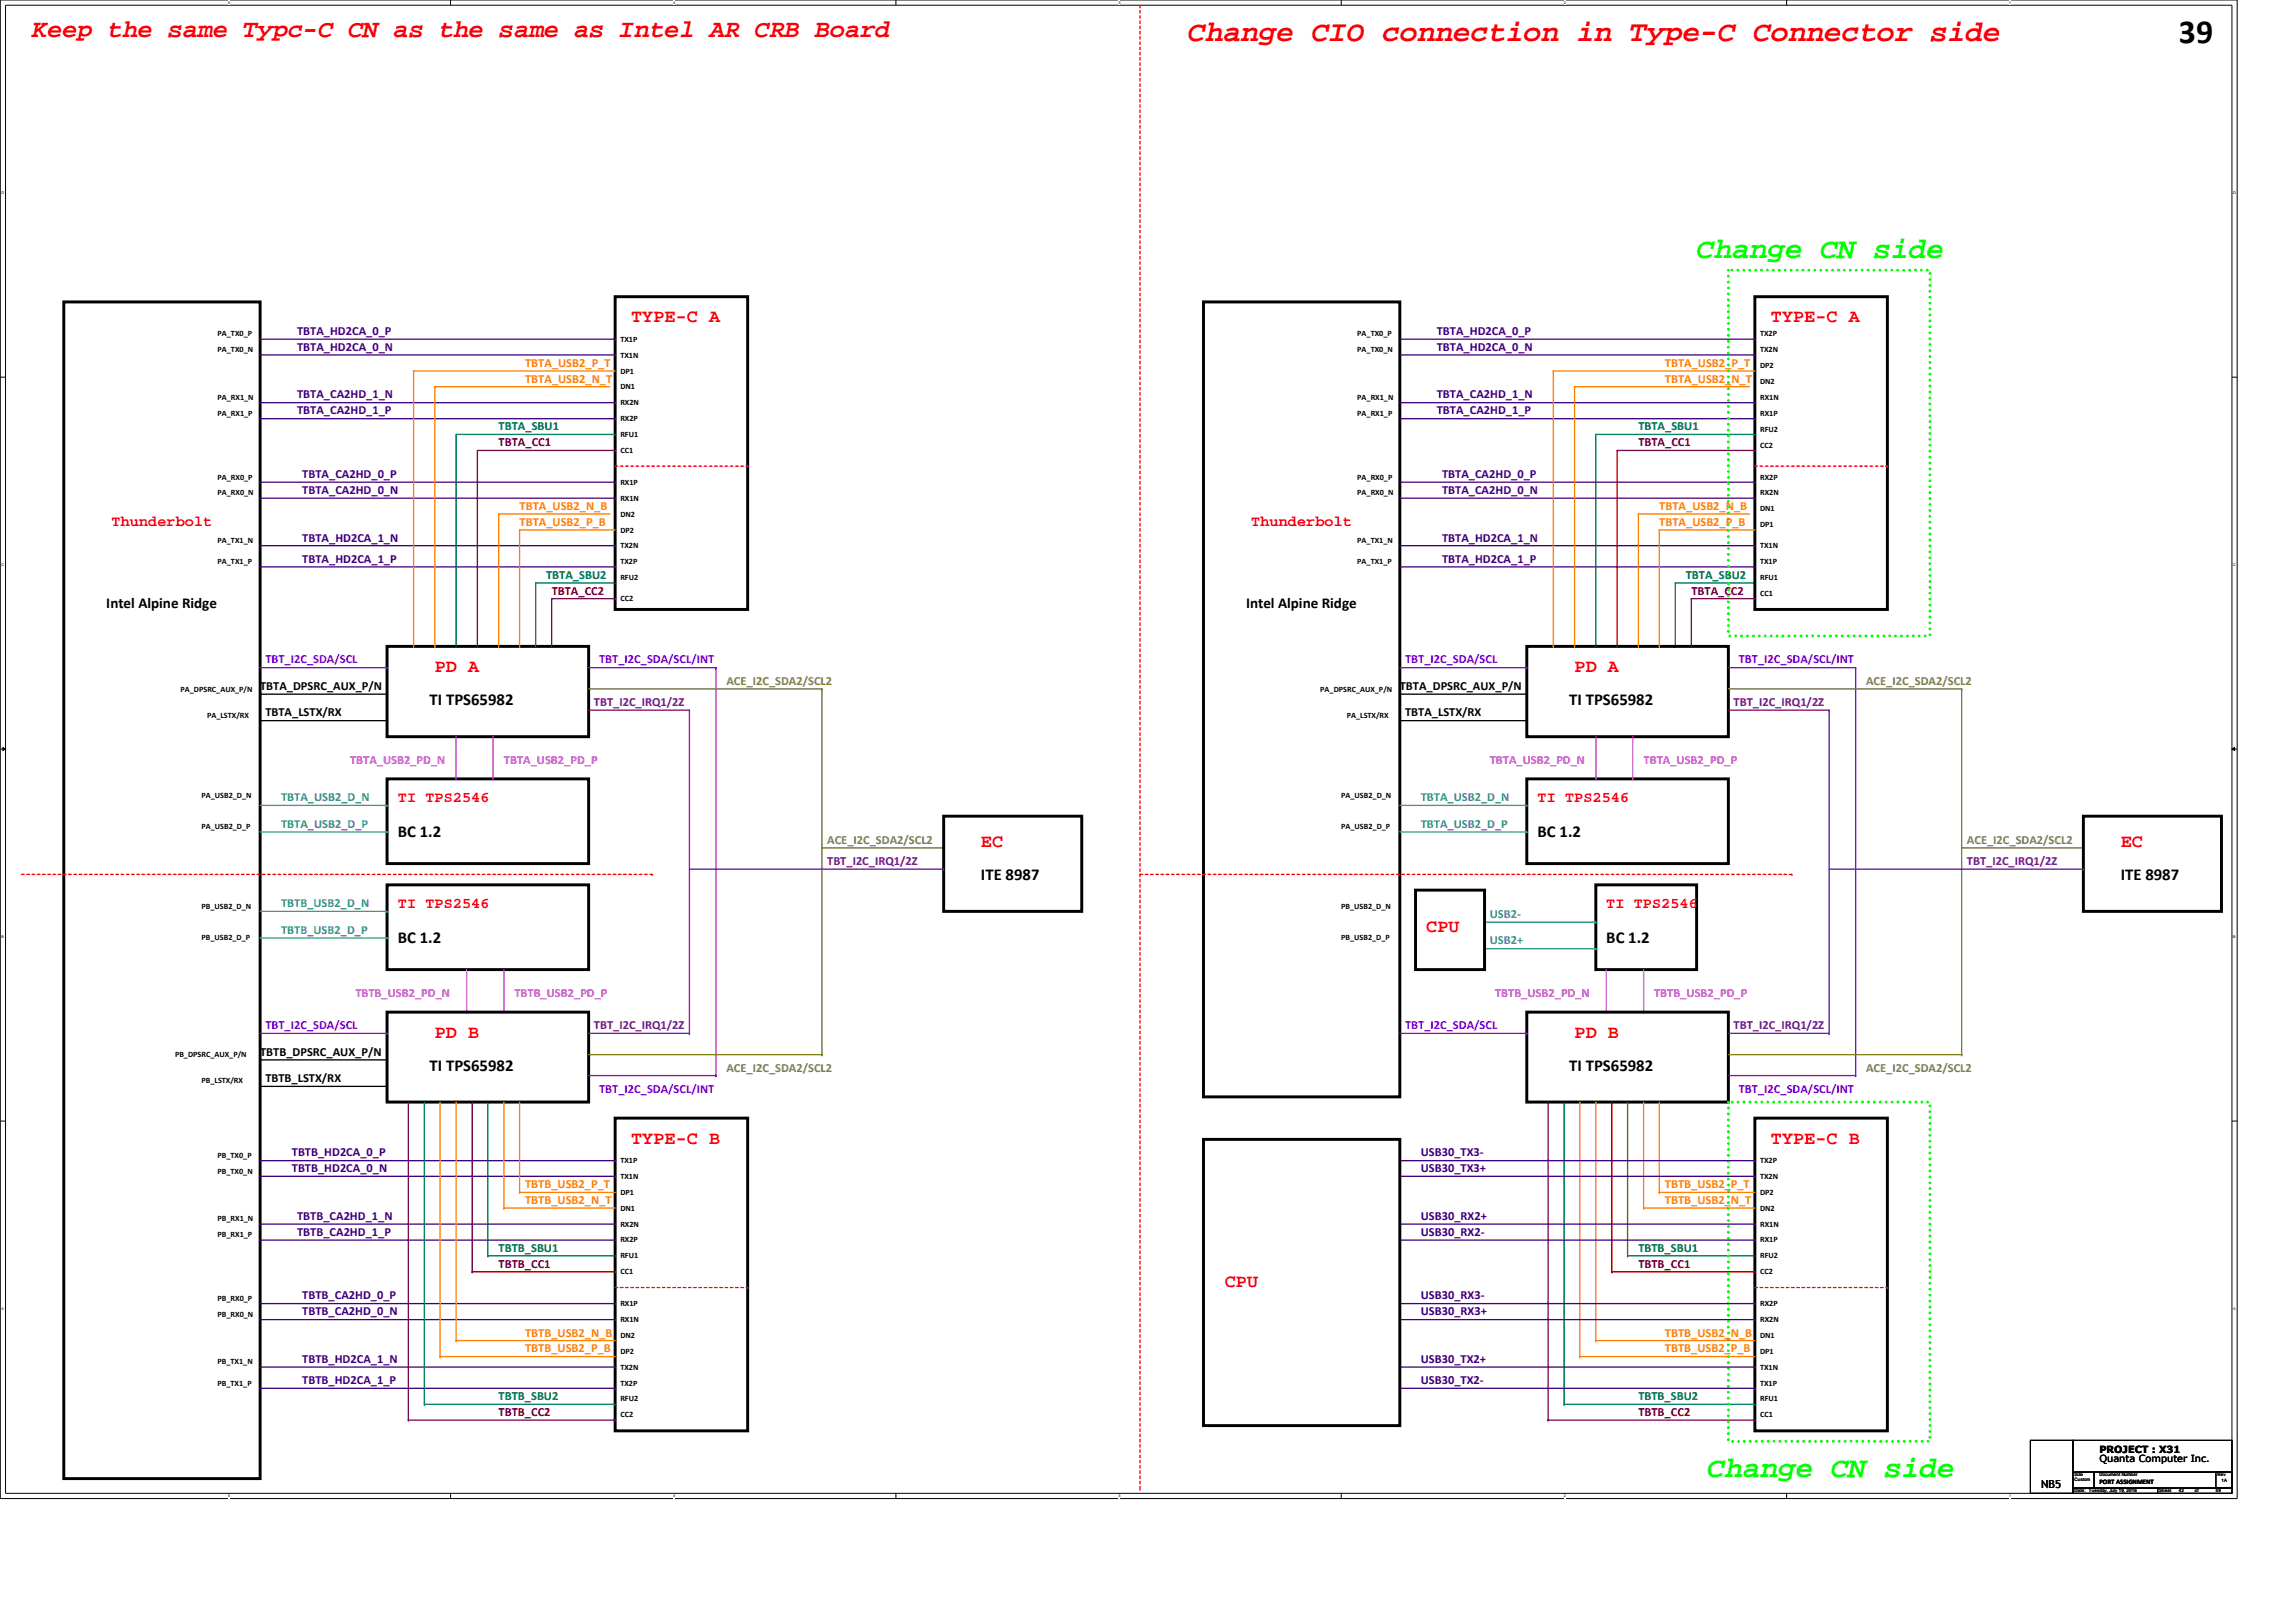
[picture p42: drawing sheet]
<svg xmlns="http://www.w3.org/2000/svg" width="297mm" height="210mm" viewBox="0 0 297 210" stroke-linecap="round" stroke-linejoin="round" font-family="sans-serif">
<defs><g id="words">
<text font-size="4.4" x="281.9" y="5.5">39</text>
<text font-size="3.8" fill="#f00" x="153.7" y="5.3">Change CIO connection in Type-C Connector side</text>
<g font-size="3.8" fill="#0f0">
<text x="219.5" y="33.4">Change CN side</text>
<text x="220.8" y="191.2">Change CN side</text>
</g>
<text font-size="3.3" fill="#f00" x="4.1" y="4.8">Keep the same Typc-C CN as the same as Intel AR CRB Board</text>
<g font-size="2.4" fill="#f00">
<text x="81.7" y="41.7">TYPE-C A</text>
<text x="229.1" y="41.7">TYPE-C A</text>
<text x="56.3" y="87">PD A</text>
<text x="203.7" y="87">PD A</text>
<text x="126.9" y="109.6">EC</text>
<text x="274.4" y="109.6">EC</text>
<text x="184.5" y="120.6">CPU</text>
<text x="56.3" y="134.3">PD B</text>
<text x="203.7" y="134.3">PD B</text>
<text x="81.7" y="148">TYPE-C B</text>
<text x="229.1" y="148">TYPE-C B</text>
<text x="158.5" y="166.5">CPU</text>
</g>
<g font-size="2.2">
<text x="55.6" y="91.2">TI TPS65982</text>
<text x="203" y="91.2">TI TPS65982</text>
<text x="51.5" y="108.4">BC 1.2</text>
<text x="126.9" y="113.8">ITE 8987</text>
<text x="198.9" y="108.4">BC 1.2</text>
<text x="274.4" y="113.8">ITE 8987</text>
<text x="51.5" y="122.1">BC 1.2</text>
<text x="207.8" y="122.1">BC 1.2</text>
<text x="55.6" y="138.6">TI TPS65982</text>
<text x="203" y="138.6">TI TPS65982</text>
</g>
<g font-size="1.9" fill="#f00">
<text x="14.4" y="68.1">Thunderbolt</text>
<text x="161.9" y="68.1">Thunderbolt</text>
<text x="51.5" y="103.8">TI TPS2546</text>
<text x="198.9" y="103.8">TI TPS2546</text>
<text x="51.5" y="117.5">TI TPS2546</text>
<text x="207.8" y="117.5">TI TPS2546</text>
</g>
<g font-size="1.9">
<text x="13.8" y="78.7">Intel Alpine Ridge</text>
<text x="161.2" y="78.7">Intel Alpine Ridge</text>
</g>
<g font-size="1.6" fill="#400080">
<text x="38.4" y="43.3">TBTA_HD2CA_0_P</text>
<text x="38.4" y="45.4">TBTA_HD2CA_0_N</text>
<text x="185.9" y="43.3">TBTA_HD2CA_0_P</text>
<text x="185.9" y="45.4">TBTA_HD2CA_0_N</text>
<text x="38.4" y="51.6">TBTA_CA2HD_1_N</text>
<text x="38.4" y="53.6">TBTA_CA2HD_1_P</text>
<text x="185.9" y="51.6">TBTA_CA2HD_1_N</text>
<text x="185.9" y="53.6">TBTA_CA2HD_1_P</text>
<text x="39.1" y="61.8">TBTA_CA2HD_0_P</text>
<text x="39.1" y="63.9">TBTA_CA2HD_0_N</text>
<text x="186.6" y="61.8">TBTA_CA2HD_0_P</text>
<text x="186.6" y="63.9">TBTA_CA2HD_0_N</text>
<text x="39.1" y="70.1">TBTA_HD2CA_1_N</text>
<text x="186.6" y="70.1">TBTA_HD2CA_1_N</text>
<text x="39.1" y="72.9">TBTA_HD2CA_1_P</text>
<text x="186.6" y="72.9">TBTA_HD2CA_1_P</text>
<text x="37.8" y="149.6">TBTB_HD2CA_0_P</text>
<text x="183.8" y="149.6">USB30_TX3-</text>
<text x="37.8" y="151.7">TBTB_HD2CA_0_N</text>
<text x="183.8" y="151.7">USB30_TX3+</text>
<text x="38.4" y="157.9">TBTB_CA2HD_1_N</text>
<text x="38.4" y="159.9">TBTB_CA2HD_1_P</text>
<text x="183.8" y="157.9">USB30_RX2+</text>
<text x="183.8" y="159.9">USB30_RX2-</text>
<text x="39.1" y="168.1">TBTB_CA2HD_0_P</text>
<text x="39.1" y="170.2">TBTB_CA2HD_0_N</text>
<text x="183.8" y="168.1">USB30_RX3-</text>
<text x="183.8" y="170.2">USB30_RX3+</text>
<text x="39.1" y="176.4">TBTB_HD2CA_1_N</text>
<text x="39.1" y="179.2">TBTB_HD2CA_1_P</text>
<text x="183.8" y="176.4">USB30_TX2+</text>
<text x="183.8" y="179.2">USB30_TX2-</text>
</g>
<g font-size="1.6" fill="#ff8000">
<text x="67.9" y="47.5">TBTA_USB2_P_T</text>
<text x="215.4" y="47.5">TBTA_USB2_P_T</text>
<text x="67.9" y="49.5">TBTA_USB2_N_T</text>
<text x="215.4" y="49.5">TBTA_USB2_N_T</text>
<text x="67.2" y="66">TBTA_USB2_N_B</text>
<text x="214.7" y="66">TBTA_USB2_N_B</text>
<text x="67.2" y="68">TBTA_USB2_P_B</text>
<text x="214.7" y="68">TBTA_USB2_P_B</text>
<text x="67.9" y="153.8">TBTB_USB2_P_T</text>
<text x="67.9" y="155.8">TBTB_USB2_N_T</text>
<text x="215.4" y="153.8">TBTB_USB2_P_T</text>
<text x="215.4" y="155.8">TBTB_USB2_N_T</text>
<text x="67.9" y="173">TBTB_USB2_N_B</text>
<text x="215.4" y="173">TBTB_USB2_N_B</text>
<text x="67.9" y="175">TBTB_USB2_P_B</text>
<text x="215.4" y="175">TBTB_USB2_P_B</text>
</g>
<g font-size="1.6" fill="#800000">
<text x="64.5" y="57.7">TBTA_CC1</text>
<text x="212" y="57.7">TBTA_CC1</text>
<text x="71.4" y="77">TBTA_CC2</text>
<text x="218.8" y="77">TBTA_CC2</text>
<text x="64.5" y="164">TBTB_CC1</text>
<text x="212" y="164">TBTB_CC1</text>
<text x="64.5" y="183.3">TBTB_CC2</text>
<text x="212" y="183.3">TBTB_CC2</text>
</g>
<g font-size="1.6" fill="#008000">
<text x="64.5" y="55.7">TBTA_SBU1</text>
<text x="212" y="55.7">TBTA_SBU1</text>
<text x="70.7" y="74.9">TBTA_SBU2</text>
<text x="218.1" y="74.9">TBTA_SBU2</text>
<text x="64.5" y="162">TBTB_SBU1</text>
<text x="212" y="162">TBTB_SBU1</text>
<text x="64.5" y="181.2">TBTB_SBU2</text>
<text x="212" y="181.2">TBTB_SBU2</text>
</g>
<g font-size="1.6">
<text x="33.7" y="89.3">TBTA_DPSRC_AUX_P/N</text>
<text x="181.1" y="89.3">TBTA_DPSRC_AUX_P/N</text>
<text x="34.3" y="92.7">TBTA_LSTX/RX</text>
<text x="181.8" y="92.7">TBTA_LSTX/RX</text>
<text x="33.7" y="136.6">TBTB_DPSRC_AUX_P/N</text>
<text x="34.3" y="140">TBTB_LSTX/RX</text>
</g>
<g font-size="1.6" fill="#8000ff">
<text x="34.3" y="85.9">TBT_I2C_SDA/SCL</text>
<text x="77.5" y="85.9">TBT_I2C_SDA/SCL/INT</text>
<text x="181.8" y="85.9">TBT_I2C_SDA/SCL</text>
<text x="225" y="85.9">TBT_I2C_SDA/SCL/INT</text>
<text x="34.3" y="133.2">TBT_I2C_SDA/SCL</text>
<text x="181.8" y="133.2">TBT_I2C_SDA/SCL</text>
<text x="77.5" y="141.4">TBT_I2C_SDA/SCL/INT</text>
<text x="225" y="141.4">TBT_I2C_SDA/SCL/INT</text>
</g>
<g font-size="1.6" fill="#808040">
<text x="94" y="88.6">ACE_I2C_SDA2/SCL2</text>
<text x="241.4" y="88.6">ACE_I2C_SDA2/SCL2</text>
<text x="107" y="109.2">ACE_I2C_SDA2/SCL2</text>
<text x="254.5" y="109.2">ACE_I2C_SDA2/SCL2</text>
<text x="94" y="138.7">ACE_I2C_SDA2/SCL2</text>
<text x="241.4" y="138.7">ACE_I2C_SDA2/SCL2</text>
</g>
<g font-size="1.6" fill="#800080">
<text x="76.8" y="91.4">TBT_I2C_IRQ1/2Z</text>
<text x="224.3" y="91.4">TBT_I2C_IRQ1/2Z</text>
<text x="107" y="111.9">TBT_I2C_IRQ1/2Z</text>
<text x="254.5" y="111.9">TBT_I2C_IRQ1/2Z</text>
<text x="76.8" y="133.2">TBT_I2C_IRQ1/2Z</text>
<text x="224.3" y="133.2">TBT_I2C_IRQ1/2Z</text>
</g>
<g font-size="1.6" fill="#f0f">
<text x="45.3" y="98.9">TBTA_USB2_PD_N</text>
<text x="65.2" y="98.9">TBTA_USB2_PD_P</text>
<text x="192.7" y="98.9">TBTA_USB2_PD_N</text>
<text x="212.6" y="98.9">TBTA_USB2_PD_P</text>
<text x="46" y="129.1">TBTB_USB2_PD_N</text>
<text x="66.5" y="129.1">TBTB_USB2_PD_P</text>
<text x="193.4" y="129.1">TBTB_USB2_PD_N</text>
<text x="214" y="129.1">TBTB_USB2_PD_P</text>
</g>
<g font-size="1.6" fill="#0080ff">
<text x="36.4" y="103.7">TBTA_USB2_D_N</text>
<text x="36.4" y="107.1">TBTA_USB2_D_P</text>
<text x="183.8" y="103.7">TBTA_USB2_D_N</text>
<text x="183.8" y="107.1">TBTA_USB2_D_P</text>
<text x="36.4" y="117.4">TBTB_USB2_D_N</text>
<text x="192.7" y="118.8">USB2-</text>
<text x="36.4" y="120.9">TBTB_USB2_D_P</text>
<text x="192.7" y="122.2">USB2+</text>
</g>
<text font-size="1.4" x="264.1" y="192.6">NB5</text>
<g font-size="1.3">
<text x="271.6" y="189.2">Quanta Computer Inc.</text>
<text x="271.6" y="188">PROJECT : X31</text>
</g>
<g font-size="1.1">
<text x="28.1" y="43.5">PA_TX0_P</text>
<text x="28.1" y="45.6">PA_TX0_N</text>
<text x="80.3" y="44.2">TX1P</text>
<text x="80.3" y="46.3">TX1N</text>
<text x="175.6" y="43.5">PA_TX0_P</text>
<text x="175.6" y="45.6">PA_TX0_N</text>
<text x="227.7" y="45.6">TX2N</text>
<text x="227.7" y="43.5">TX2P</text>
<text x="227.7" y="47.6">DP2</text>
<text x="28.1" y="51.8">PA_RX1_N</text>
<text x="28.1" y="53.8">PA_RX1_P</text>
<text x="80.3" y="50.4">DN1</text>
<text x="80.3" y="48.3">DP1</text>
<text x="80.3" y="52.5">RX2N</text>
<text x="175.6" y="51.8">PA_RX1_N</text>
<text x="175.6" y="53.8">PA_RX1_P</text>
<text x="227.7" y="49.7">DN2</text>
<text x="227.7" y="53.8">RX1P</text>
<text x="227.7" y="51.8">RX1N</text>
<text x="80.3" y="54.5">RX2P</text>
<text x="80.3" y="56.6">RFU1</text>
<text x="80.3" y="58.6">CC1</text>
<text x="227.7" y="57.9">CC2</text>
<text x="227.7" y="55.9">RFU2</text>
<text x="28.1" y="62.1">PA_RX0_P</text>
<text x="28.1" y="64.1">PA_RX0_N</text>
<text x="80.3" y="62.7">RX1P</text>
<text x="80.3" y="64.8">RX1N</text>
<text x="175.6" y="62.1">PA_RX0_P</text>
<text x="175.6" y="64.1">PA_RX0_N</text>
<text x="227.7" y="64.1">RX2N</text>
<text x="227.7" y="62.1">RX2P</text>
<text x="28.1" y="70.3">PA_TX1_N</text>
<text x="80.3" y="66.8">DN2</text>
<text x="80.3" y="68.9">DP2</text>
<text x="80.3" y="71">TX2N</text>
<text x="175.6" y="70.3">PA_TX1_N</text>
<text x="227.7" y="71">TX1N</text>
<text x="227.7" y="68.2">DP1</text>
<text x="227.7" y="66.2">DN1</text>
<text x="28.1" y="73">PA_TX1_P</text>
<text x="80.3" y="73">TX2P</text>
<text x="80.3" y="77.8">CC2</text>
<text x="80.3" y="75.1">RFU2</text>
<text x="175.6" y="73">PA_TX1_P</text>
<text x="227.7" y="73">TX1P</text>
<text x="227.7" y="77.1">CC1</text>
<text x="227.7" y="75.1">RFU1</text>
<text x="23.4" y="89.5">PA_DPSRC_AUX_P/N</text>
<text x="170.8" y="89.5">PA_DPSRC_AUX_P/N</text>
<text x="26.8" y="92.9">PA_LSTX/RX</text>
<text x="174.2" y="92.9">PA_LSTX/RX</text>
<text x="26.1" y="103.2">PA_USB2_D_N</text>
<text x="26.1" y="107.3">PA_USB2_D_P</text>
<text x="173.5" y="103.2">PA_USB2_D_N</text>
<text x="173.5" y="107.3">PA_USB2_D_P</text>
<text x="26.1" y="117.6">PB_USB2_D_N</text>
<text x="173.5" y="117.6">PB_USB2_D_N</text>
<text x="26.1" y="121.7">PB_USB2_D_P</text>
<text x="173.5" y="121.7">PB_USB2_D_P</text>
<text x="22.6" y="136.8">PB_DPSRC_AUX_P/N</text>
<text x="26.1" y="140.2">PB_LSTX/RX</text>
<text x="28.1" y="149.8">PB_TX0_P</text>
<text x="28.1" y="151.9">PB_TX0_N</text>
<text x="80.3" y="150.5">TX1P</text>
<text x="80.3" y="152.6">TX1N</text>
<text x="80.3" y="154.6">DP1</text>
<text x="227.7" y="150.5">TX2P</text>
<text x="227.7" y="152.6">TX2N</text>
<text x="227.7" y="154.6">DP2</text>
<text x="28.1" y="158.1">PB_RX1_N</text>
<text x="28.1" y="160.1">PB_RX1_P</text>
<text x="80.3" y="156.7">DN1</text>
<text x="80.3" y="158.7">RX2N</text>
<text x="80.3" y="160.8">RX2P</text>
<text x="227.7" y="156.7">DN2</text>
<text x="227.7" y="158.7">RX1N</text>
<text x="227.7" y="160.8">RX1P</text>
<text x="80.3" y="162.9">RFU1</text>
<text x="80.3" y="164.9">CC1</text>
<text x="227.7" y="162.9">RFU2</text>
<text x="227.7" y="164.9">CC2</text>
<text x="28.1" y="168.4">PB_RX0_P</text>
<text x="28.1" y="170.4">PB_RX0_N</text>
<text x="80.3" y="169">RX1P</text>
<text x="80.3" y="171.1">RX1N</text>
<text x="80.3" y="173.1">DN2</text>
<text x="227.7" y="169">RX2P</text>
<text x="227.7" y="171.1">RX2N</text>
<text x="227.7" y="173.1">DN1</text>
<text x="28.1" y="176.6">PB_TX1_N</text>
<text x="28.1" y="179.3">PB_TX1_P</text>
<text x="80.3" y="175.2">DP2</text>
<text x="80.3" y="177.2">TX2N</text>
<text x="80.3" y="179.3">TX2P</text>
<text x="227.7" y="175.2">DP1</text>
<text x="227.7" y="177.2">TX1N</text>
<text x="227.7" y="179.3">TX1P</text>
<text x="80.3" y="183.4">CC2</text>
<text x="80.3" y="181.4">RFU2</text>
<text x="227.7" y="183.4">CC1</text>
<text x="227.7" y="181.4">RFU1</text>
</g>
<text font-size=".9" x="271.6" y="192">PORT ASSIGNMENT</text>
<g font-size=".6">
<text x="268.4" y="191.1">Size</text>
<text x="268.4" y="191.7">Custom</text>
<text x="271.6" y="191.1">Document Number</text>
<text x="286.9" y="191.1">Rev</text>
<text x="287.4" y="191.7">1A</text>
<text x="268.4" y="193.1">Date:</text>
<text x="270.3" y="193.1">Tuesday, July 19, 2016</text>
<text x="279.4" y="193.1">Sheet</text>
<text x="281.9" y="193.1">42</text>
<text x="284" y="193.1">of</text>
<text x="286.7" y="193.1">59</text>
</g>
<g font-size=".5">
<text x="29.5" y=".5">5</text>
<text x="87.1" y=".5">4</text>
<text x="144.7" y=".5">3</text>
<text x="202.3" y=".5">2</text>
<text x="259.9" y=".5">1</text>
<text x=".2" y="25.1">D</text>
<text x="288.9" y="25.1">D</text>
<text x=".2" y="73.3">C</text>
<text x="288.9" y="73.3">C</text>
<text x=".2" y="121.4">B</text>
<text x="288.9" y="121.4">B</text>
<text x=".2" y="169.5">A</text>
<text x="288.9" y="169.5">A</text>
<text x="29.5" y="193.8">5</text>
<text x="87.1" y="193.8">4</text>
<text x="144.7" y="193.8">3</text>
<text x="202.3" y="193.8">2</text>
<text x="259.9" y="193.8">1</text>
</g>
</g></defs>
<path d="M0 0h289.4v193.9h-289.4zM.7 .7h288.1v192.6h-288.1z" fill="none" stroke="#000" stroke-width=".13"/>
<g fill="#fff">
<path d="M29.5 .1h.3v.5h-.3z"/>
<path d="M29.5 193.3h.3v.6h-.3z"/>
</g>
<path d="M58.3 0v.7M58.3 193.3v.6" fill="none" stroke="#000" stroke-width=".13"/>
<g fill="#fff">
<path d="M87.1 .1h.2v.5h-.2z"/>
<path d="M87.1 193.3h.2v.6h-.2z"/>
</g>
<path d="M115.9 0v.7M115.9 193.3v.6" fill="none" stroke="#000" stroke-width=".13"/>
<g fill="#fff">
<path d="M144.7 .1h.2v.5h-.2z"/>
<path d="M144.7 193.3h.2v.6h-.2z"/>
</g>
<path d="M173.5 0v.7M173.5 193.3v.6" fill="none" stroke="#000" stroke-width=".13"/>
<g fill="#fff">
<path d="M202.3 .1h.3v.5h-.3z"/>
<path d="M202.3 193.3h.3v.6h-.3z"/>
</g>
<path d="M231.1 0v.7M231.1 193.3v.6" fill="none" stroke="#000" stroke-width=".13"/>
<g fill="#fff">
<path d="M259.9 .1h.3v.5h-.3z"/>
<path d="M259.9 193.3h.3v.6h-.3z"/>
<path d="M.2 24.7h.3v.6h-.3z"/>
<path d="M288.9 24.7h.3v.6h-.3z"/>
<path d="M.2 72.9h.3v.5h-.3z"/>
<path d="M288.9 72.9h.3v.5h-.3z"/>
</g>
<path d="M0 48.8h.7M288.8 48.8h.6" fill="none" stroke="#000" stroke-width=".13"/>
<g fill="#fff">
<path d="M.2 121h.3v.5h-.3z"/>
<path d="M288.9 121h.3v.5h-.3z"/>
</g>
<path d="M0 96.9h.7M.4 96.7l.3 .2-.3 .2zM288.8 96.9l.3-.2v.4zM288.8 96.9h.6" fill="none" stroke="#000" stroke-width=".13"/>
<path d="M.4 96.7l.3 .2-.3 .2zM288.8 96.9l.3-.2v.4z" fill="#000"/>
<g fill="#fff">
<path d="M.2 169.1h.3v.6h-.3z"/>
<path d="M288.9 169.1h.3v.6h-.3z"/>
</g>
<path d="M0 145.1h.7M288.8 145.1h.6M262.7 186.4h5.5v6.9h-5.5zM268.2 186.4h20.6v4.1h-20.6zM268.2 190.5h2.7v2.1h-2.7zM268.2 192.6h10.9v.7h-10.9zM270.9 190.5h17.9v2.1h-17.9zM279.1 192.6h9.7v.7h-9.7zM286.7 190.5h2.1v2.1h-2.1z" fill="none" stroke="#000" stroke-width=".13"/>
<g fill="none" stroke="#000" stroke-width=".38">
<path d="M8.3 39.1h25.4v152.2h-25.4zM79.6 38.4h17.1v40.5h-17.1zM155.7 39.1h25.4v102.8h-25.4zM227 38.4h17.2v40.5h-17.2zM50.1 83.7h26.1v11.6h-26.1zM197.5 83.7h26.1v11.6h-26.1zM50.1 100.8h26.1v11h-26.1zM50.1 114.5h26.1v11h-26.1zM122.1 105.6h17.9v12.3h-17.9zM183.1 115.2h9v10.3h-9zM197.5 100.8h26.1v11h-26.1zM206.5 114.5h13v11h-13z"/>
<path d="M269.5 105.6h17.9v12.3h-17.9zM50.1 131h26.1v11.6h-26.1zM197.5 131h26.1v11.6h-26.1zM79.6 144.7h17.1v40.5h-17.1zM155.7 147.4h25.4v37.1h-25.4zM227 144.7h17.2v40.5h-17.2z"/>
</g>
<g fill="none" stroke="#f00" stroke-width=".17" stroke-dasharray=".3 .3">
<path d="M147.5 .7v192M79.6 60.3h17.1M96.7 60.3h.1M227 60.3h17.2M244.2 60.3h.1M2.8 113.2h81.6M84.4 113.2h.1M147.5 113.2h84.3M231.8 113.2h.1M79.6 166.6h17.1M96.7 166.6h.1M227 166.6h17.2"/>
<path d="M244.2 166.6h.1M147.5 192.7h.1"/>
</g>
<g fill="none" stroke="#400080" stroke-width=".17">
<path d="M33.7 43.9h45.9M33.7 45.9h45.9M33.7 52.1h45.9M33.7 54.2h45.9M79.6 43.9h.1M79.6 45.9h.1M79.6 52.1h.1M79.6 54.2h.1M181.1 43.9h45.9M181.1 45.9h45.9M181.1 52.1h45.9M181.1 54.2h45.9"/>
<path d="M227 43.9h.1M227 45.9h.1M227 52.1h.1M227 54.2h.1M33.7 62.4h45.9M33.7 64.5h45.9M33.7 70.6h45.9M33.7 73.4h45.9M79.6 62.4h.1M79.6 64.5h.1M79.6 70.6h.1M79.6 73.4h.1"/>
<path d="M181.1 62.4h45.9M181.1 64.5h45.9M181.1 70.6h45.9M181.1 73.4h45.9M227 62.4h.1M227 64.5h.1M227 70.6h.1M227 73.4h.1M33.7 150.2h45.9M33.7 152.2h45.9M33.7 158.4h45.9M79.6 150.2h.1"/>
<path d="M79.6 152.2h.1M79.6 158.4h.1M181.1 150.2h45.9M181.1 152.2h45.9M181.1 158.4h45.9M227 150.2h.1M227 152.2h.1M227 158.4h.1M33.7 160.5h45.9M33.7 168.7h45.9M33.7 170.8h45.9M33.7 176.9h45.9"/>
<path d="M33.7 179.7h45.9M79.6 160.5h.1M79.6 168.7h.1M79.6 170.8h.1M79.6 176.9h.1M79.6 179.7h.1M181.1 160.5h45.9M181.1 168.7h45.9M181.1 170.8h45.9M181.1 176.9h45.9M181.1 179.7h45.9M227 160.5h.1"/>
<path d="M227 168.7h.1M227 170.8h.1M227 176.9h.1M227 179.7h.1"/>
</g>
<g fill="none" stroke="#ff8000" stroke-width=".17">
<path d="M53.5 48h.1M53.5 48v35.7M53.5 48h26.1M56.3 50h.1M56.3 50h22.6M56.3 50v33.7M201 48h.1M201 48h26M201 48v35.7M203.7 50h.1M203.7 50h22.7M203.7 50v33.7"/>
<path d="M64.5 66.5h.1M64.5 66.5h14.4M64.5 66.5v17.2M67.2 68.6h.1M67.2 68.6h12.4M67.2 68.6v15.1M212 66.5h.1M212 66.5h14.4M212 66.5v17.2M214.7 68.6h.1M214.7 68.6h12.3M214.7 68.6v15.1"/>
<path d="M53.5 83.7h.1M56.3 83.7h.1M64.5 83.7h.1M67.2 83.7h.1M201 83.7h.1M203.7 83.7h.1M212 83.7h.1M214.7 83.7h.1M56.9 142.6v33M59 142.6v30.9M65.2 156.3h.1M65.2 156.3h14.4"/>
<path d="M65.2 142.6v13.7M67.2 154.3h.1M67.2 142.6v11.7M67.2 154.3h12.4M204.4 142.6v33M206.5 142.6v30.9M212.6 156.3h.1M212.6 156.3h14.4M212.6 142.6v13.7M214.7 154.3h.1M214.7 154.3h12.3M214.7 142.6v11.7"/>
<path d="M56.9 175.6h.1M56.9 175.6h22.7M59 173.5h.1M59 173.5h20.6M204.4 175.6h.1M204.4 175.6h22.6M206.5 173.5h.1M206.5 173.5h20.5"/>
</g>
<g fill="none" stroke="#800000" stroke-width=".17">
<path d="M79.6 58.3h.1M79.6 58.3h-17.8v25.4M227 58.3h.1M227 58.3h-17.8v25.4M71.4 77.5h.1M71.4 77.5h8.2M71.4 77.5v6.2M79.6 77.5h.1M218.8 77.5h.1M218.8 77.5h8.2M218.8 77.5v6.2M227 77.5h.1"/>
<path d="M61.8 83.7h.1M209.2 83.7h.1M52.8 142.6v41.2M61.1 142.6v22M200.3 142.6v41.2M208.5 142.6v22M61.1 164.6h.1M61.1 164.6h18.5M79.6 164.6h.1M208.5 164.6h.1M208.5 164.6h18.5M227 164.6h.1"/>
<path d="M52.8 183.8h.1M52.8 183.8h26.8M79.6 183.8h.1M200.3 183.8h.1M200.3 183.8h26.7M227 183.8h.1"/>
</g>
<g fill="none" stroke="#0080ff" stroke-width=".17">
<path d="M33.7 104.2h16.4M33.7 107.7h16.4M33.7 117.9h16.4M50.1 104.2h.1M50.1 107.7h.1M50.1 117.9h.1M181.1 104.2h16.4M181.1 107.7h16.4M192.1 119.3h14.4M197.5 104.2h.1M197.5 107.7h.1M206.5 119.3h.1"/>
<path d="M33.7 121.4h16.4M50.1 121.4h.1M192.1 122.8h14.4M206.5 122.8h.1"/>
</g>
<g fill="none" stroke="#f0f" stroke-width=".17">
<path d="M59 95.3v5.5M63.8 95.3v5.5M206.5 95.3v5.5M211.2 95.3v5.5M59 100.8h.1M63.8 100.8h.1M206.5 100.8h.1M211.2 100.8h.1M60.4 131h.1M60.4 125.5v5.5M65.2 131h.1M65.2 125.5v5.5"/>
<path d="M207.8 131h.1M207.8 125.5v5.5M212.6 131h.1M212.6 125.5v5.5"/>
</g>
<g fill="none" stroke="#008000" stroke-width=".17">
<path d="M79.6 56.2h.1M79.6 56.2h-20.6v27.5M227 56.2h.1M227 56.2h-20.5v27.5M79.6 75.4h.1M79.6 75.4h-10.3v8.3M227 75.4h.1M227 75.4h-10.3v8.3M59 83.7h.1M69.3 83.7h.1M206.5 83.7h.1M216.7 83.7h.1"/>
<path d="M54.9 142.6v39.1M63.1 142.6v19.9M202.3 142.6v39.1M210.6 142.6v19.9M63.1 162.5h.1M63.1 162.5h16.5M79.6 162.5h.1M210.6 162.5h.1M210.6 162.5h16.4M227 162.5h.1M54.9 181.7h.1M54.9 181.7h24.7"/>
<path d="M79.6 181.7h.1M202.3 181.7h.1M202.3 181.7h24.7M227 181.7h.1"/>
</g>
<g fill="none" stroke="#8000ff" stroke-width=".17">
<path d="M33.7 86.4h16.4M50.1 86.4h.1M76.2 86.4h16.4M92.6 86.4h.1M92.6 86.4v52.8M181.1 86.4h16.4M197.5 86.4h.1M223.6 86.4h16.5M240.1 86.4h.1M240.1 86.4v52.8M33.7 133.7h16.4M50.1 133.7h.1"/>
<path d="M76.2 139.2h16.4M92.6 139.2h.1M181.1 133.7h16.4M197.5 133.7h.1M223.6 139.2h16.5M240.1 139.2h.1"/>
</g>
<g fill="none" stroke="#808000" stroke-width=".17">
<path d="M76.2 89.2h30.1M106.3 89.2h.1M106.3 89.2v47.3M223.6 89.2h30.2M253.8 89.2h.1M253.8 89.2v47.3M106.3 109.7h15.8M122.1 109.7h.1M253.8 109.7h15.7M269.5 109.7h.1M76.2 136.5h30.1M106.3 136.5h.1"/>
<path d="M223.6 136.5h30.2M253.8 136.5h.1"/>
</g>
<g fill="none" stroke="#800080" stroke-width=".17">
<path d="M76.2 91.9h13M89.2 91.9h.1M89.2 91.9v41.8M223.6 91.9h13M236.6 91.9h.1M236.6 91.9v41.8M89.2 112.5h32.9M122.1 112.5h.1M236.6 112.5h32.9M269.5 112.5h.1M76.2 133.7h13M89.2 133.7h.1"/>
<path d="M223.6 133.7h13M236.6 133.7h.1"/>
</g>
<path d="M33.7 89.8h16.4M33.7 93.3h16.4M50.1 89.8h.1M50.1 93.3h.1M181.1 89.8h16.4M181.1 93.3h16.4M197.5 89.8h.1M197.5 93.3h.1M33.7 137.2h16.4M50.1 137.2h.1M33.7 140.6h16.4M50.1 140.6h.1" fill="none" stroke="#000" stroke-width=".17"/>
<path d="M223.6 35h26.1v47.3h-26.1zM223.6 142.6h26.1v43.9h-26.1z" fill="none" stroke="#0f0" stroke-width=".38" stroke-dasharray="0 .8"/>
<use href="#words"/>
</svg>
